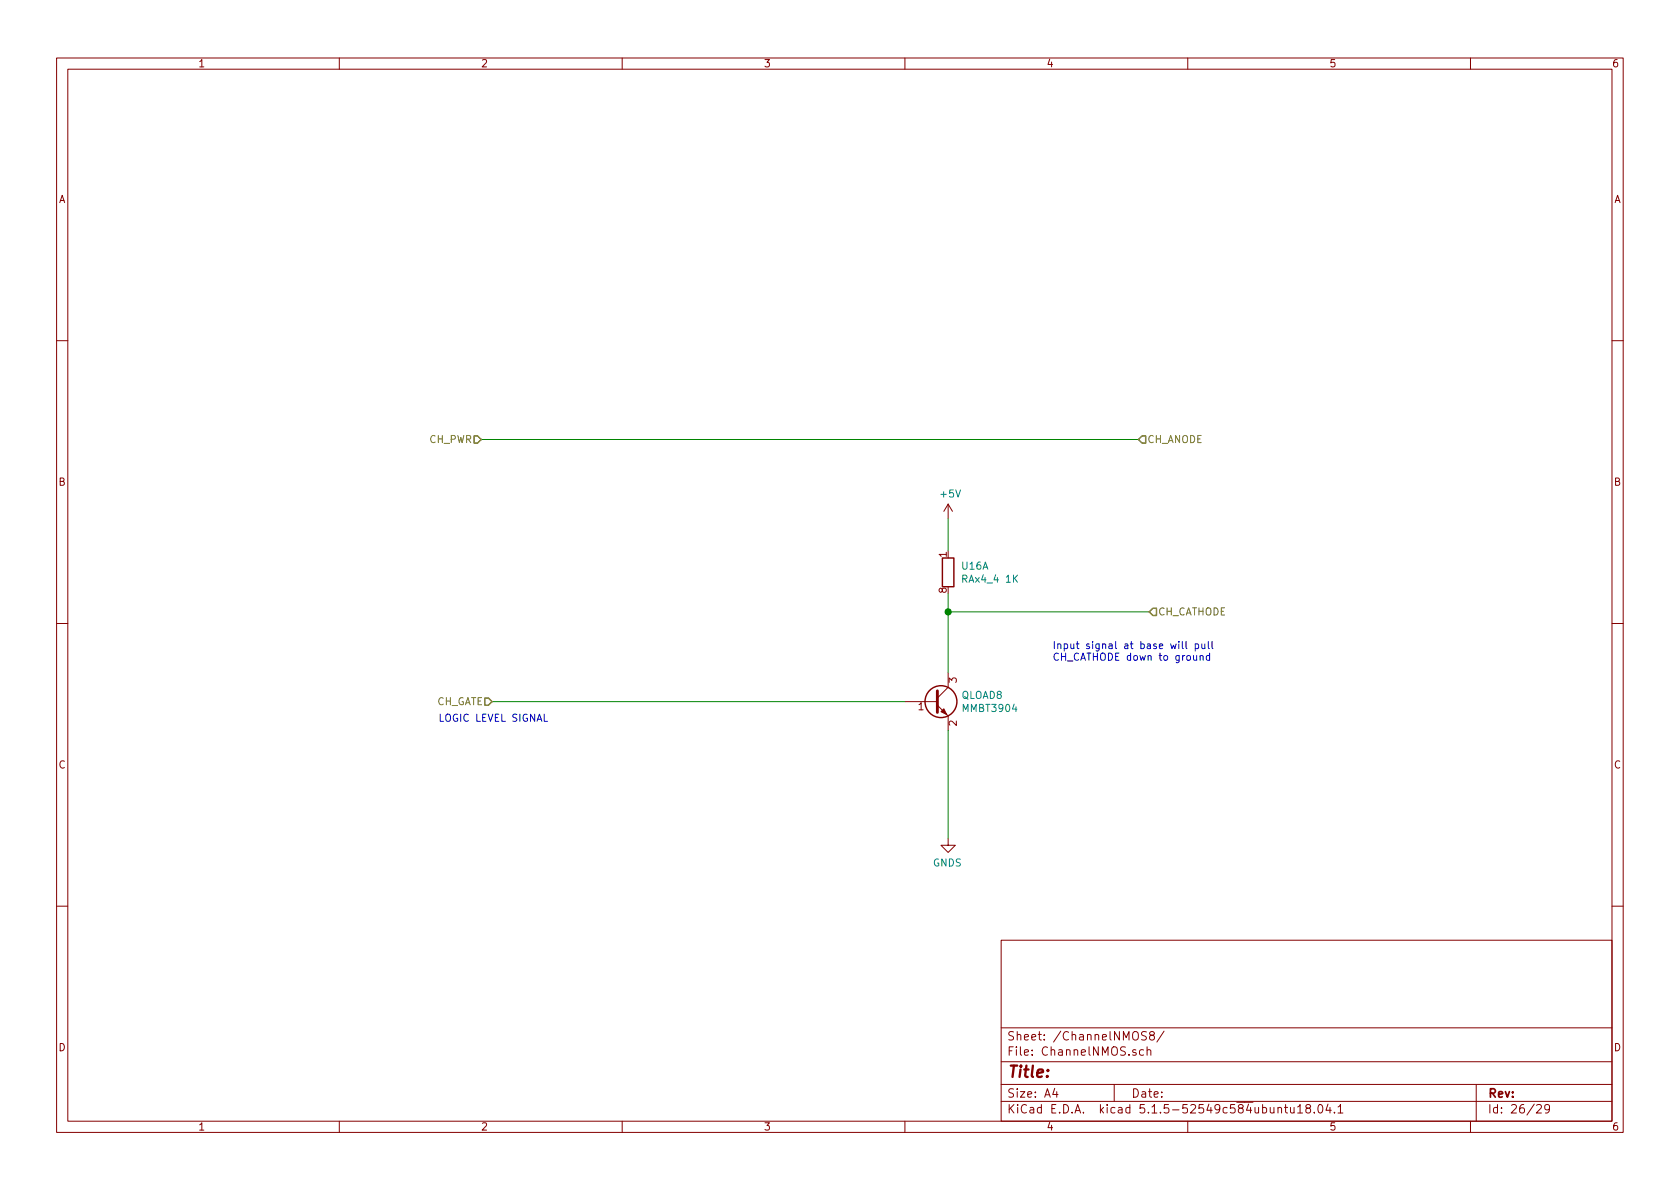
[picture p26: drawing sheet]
<svg xmlns="http://www.w3.org/2000/svg" width="297mm" height="210mm" viewBox="0 0 297 210" stroke-linecap="round" stroke-linejoin="round" font-family="sans-serif">
<defs><g id="words">
<text font-size="2.8" fill="#840000" x="178" y="190.5">Title:</text>
<g font-size="2.1" fill="#840000">
<text x="178" y="184">Sheet: /ChannelNMOS8/</text>
<text x="178" y="186.7">File: ChannelNMOS.sch</text>
<text x="178" y="196.9">KiCad E.D.A. kicad 5.1.5-52549c584ubuntu18.04.1</text>
<text x="178" y="194.1">Size: A4</text>
<text x="200" y="194.1">Date:</text>
<text x="263" y="194.1">Rev:</text>
<text x="263" y="196.9">Id: 26/29</text>
</g>
<g font-size="1.8" fill="#840000">
<text x="35" y="11.9">1</text>
<text x="85" y="11.9">2</text>
<text x="135" y="11.9">3</text>
<text x="185" y="11.9">4</text>
<text x="235" y="11.9">5</text>
<text x="285" y="11.9">6</text>
<text x="10.4" y="35.9">A</text>
<text x="285.4" y="35.9">A</text>
<text x="10.4" y="85.9">B</text>
<text x="285.4" y="85.9">B</text>
<text x="167.4" y="98.5" transform="rotate(-90 167.4 98.5)">1</text>
<text x="167.4" y="104.9" transform="rotate(-90 167.4 104.9)">8</text>
<text x="162.4" y="125.6">1</text>
<text x="169.2" y="120.7" transform="rotate(-90 169.2 120.7)">3</text>
<text x="169.2" y="128.4" transform="rotate(-90 169.2 128.4)">2</text>
<text x="10.4" y="135.9">C</text>
<text x="285.4" y="135.9">C</text>
<text x="10.4" y="185.9">D</text>
<text x="285.4" y="185.9">D</text>
<text x="35" y="199.9">1</text>
<text x="85" y="199.9">2</text>
<text x="135" y="199.9">3</text>
<text x="185" y="199.9">4</text>
<text x="235" y="199.9">5</text>
<text x="285" y="199.9">6</text>
</g>
<g font-size="1.8" fill="#848400">
<text x="75.9" y="78.4">CH_PWR</text>
<text x="202.8" y="78.4">CH_ANODE</text>
<text x="204.7" y="108.8">CH_CATHODE</text>
<text x="77" y="124.7">CH_GATE</text>
</g>
<g font-size="1.8" fill="#008484">
<text x="166.4" y="88">+5V</text>
<text x="170.1" y="100.7">U16A</text>
<text x="170.4" y="103">RAx4_4 1K</text>
<text x="170" y="123.6">QLOAD8</text>
<text x="170.4" y="125.9">MMBT3904</text>
<text x="165" y="153.2">GNDS</text>
</g>
<g font-size="1.8" fill="#0000c2">
<text x="186.1" y="114.8">Input signal at base will pull</text>
<text x="186.1" y="116.8">CH_CATHODE down to ground</text>
<text x="77.5" y="127.6">LOGIC LEVEL SIGNAL</text>
</g>
</g></defs>
<g fill="none" stroke="#840000" stroke-width=".18">
<path d="M10 10.3h277v189.9h-277zM12 12.2h273v186.1h-273zM60 10.3v1.9M110 10.3v1.9M160 10.3v1.9M210 10.3v1.9M260 10.3v1.9M10 60.2h2M285 60.2h2M167.6 89.1v2.6M167.6 89.1l-.7 1.3M167.6 89.1l.8 1.3"/>
<path d="M10 110.3h2M167.6 119v2.5l-1.9 1.9M285 110.3h2M160 124.1h5.7M165.7 124.7l1.9 1.9v2.6M167.6 148.2v1.3h-1.2l1.2 1.2 1.3-1.2h-1.3M10 160.2h2M177 166.3h108v32h-108zM285 160.2h2M60 198.3v1.9M110 198.3v1.9M160 198.3v1.9"/>
<path d="M177 194.8h108M177 191.8h108M177 187.8h108M177 181.8h108M186.5 192.5l-.4 1h1M186.8 193v1M197 191.8v3M202.2 185.7l-.4-.1-.3 .3v.6l.3 .1 .4-.1M202.7 182.5l-.6-.1-.3 .3 .1 .3 .7 .4v.4a.62 .62 0 0 1-.8 0M202.8 185.7h.1a.37 .37 0 0 1 .6 .1v.8M202.8 185.1v1.5M203.6 183.1l-.3-.2v-.2l.3-.3h.2l.3 .3-.1 .2-.6 .2a.48 .48 0 0 0-.1 .7l.3 .1 .4-.1a.48 .48 0 0 0-.2-.7"/>
<path d="M205.8 182.3l-1.3 2M210 198.3v1.9M226 196l.2-.2 .3 .1 .1 .9M227.1 195.8h.6M227.3 195.3v1.3l.4 .2M228.2 195.8v.9l.4 .1 .2-.1M228.8 195.8v1M229.4 195.8l.5-.5v1.5M229.4 196.8h.9M231.2 196l-.3-.2v-.3a.48 .48 0 0 1 .7-.1l.1 .2-.1 .3-.6 .1-.1 .3v.4l.3 .1 .4-.1 .1-.2v-.2l-.3-.3M232.4 196.7v.1M233.1 195.5l.3-.2a.8 .8 0 0 1 .5 .8 .8 .8 0 0 1-.5 .7l-.3-.1-.1-.4z"/>
<path d="M234.8 195.2l-.4 1.1h1M235.2 195.8v1M235.9 196.7v.1M236.6 195.8l.4-.5v1.5M236.6 196.8h.8M260 198.3v1.9M261 191.8v6.5M271.7 195.5l.2-.2h.4l.2 .5-.9 1h.9M274 196l-.1 .1a.48 .48 0 0 1-.7 0v-.6a.48 .48 0 0 1 .7 0 1.27 1.27 0 0 1-.2 1.2l-.4 .1"/>
</g>
<g fill="none" stroke="#840000" stroke-width=".25">
<path d="M166.6 98.7h2.1v5.1h-2.1z"/>
<circle cx="166.4" cy="124.1" r="2.82"/>
</g>
<path d="M165.7 122.2v3.8" fill="none" stroke="#840000" stroke-width=".51"/>
<path d="M166.4 125.9l.5-.6 .5 1.1z" fill="#840000" stroke="#840000" stroke-width=".18"/>
<path d="M85.1 77.7h116.2M167.6 91.7v5.7M167.6 105v14M167.6 108.2h35.6M87 124.1h73M167.6 129.2v19" fill="none" stroke="#008400" stroke-width=".18"/>
<path d="M83.8 77.1h.7l.6 .6-.6 .7h-.7zM201.9 77.1h.7v1.3h-.7l-.6-.7zM203.8 107.6h.7v1.2h-.7l-.6-.6zM85.7 123.4h.7l.6 .7-.6 .6h-.7z" fill="none" stroke="#848400" stroke-width=".25"/>
<g fill="none" stroke="#0000c2" stroke-width=".18">
<path d="M208.4 113.4v.2M208.4 113.9v.8M209 113.4v1.1l.2 .2M209.7 113.4v1.1l.2 .2M211 115.9l.1 .8 .3 .1 .2-.2M211.3 113.9h.4l.2 .2-.1 .5h-.5M211.3 113.9v1.2M211.6 115.9v.9M212.2 116l.2-.1 .3 .1v.8M212.2 115.9v.9M212.5 113.9v.7l.4 .1 .1-.1M213 113.9v.8"/>
<path d="M213.6 113.4v1.1l.2 .2M213.9 116l-.4-.1-.2 .2 .1 .6h.5M213.9 115.5v1.3M214.3 113.4v1.1l.2 .2M96.2 126.3v1.3h.6"/>
</g>
<circle cx="167.6" cy="108.2" r=".51" fill="#008400" stroke="#008400" stroke-width=".25"/>
<use href="#words"/>
</svg>
